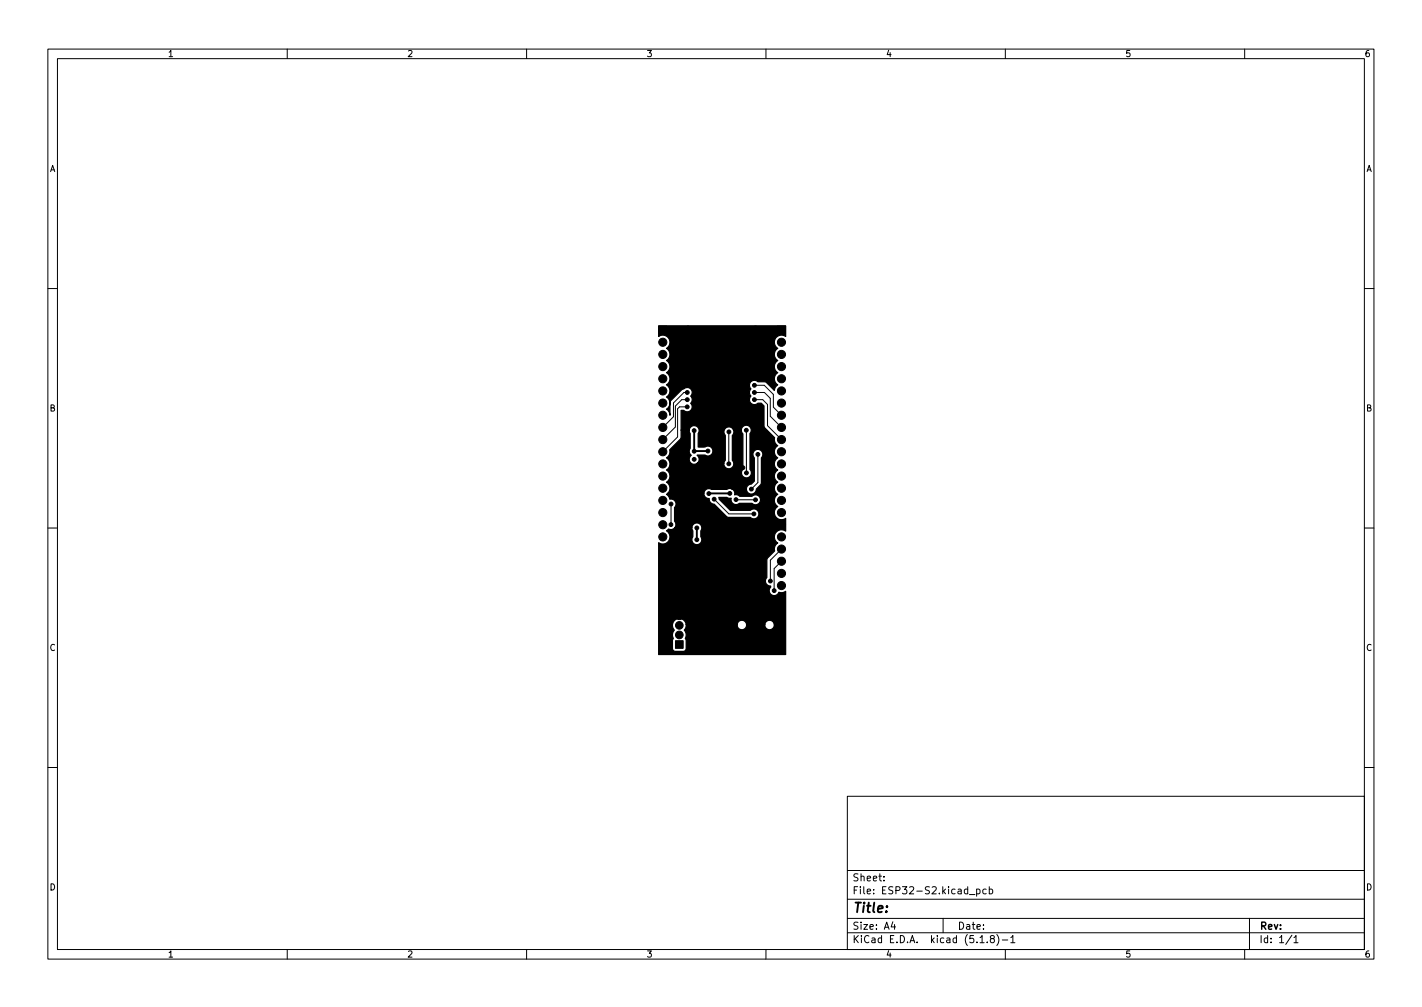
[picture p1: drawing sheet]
<svg xmlns="http://www.w3.org/2000/svg" width="297mm" height="210mm" viewBox="0 0 297 210" stroke-linecap="round" stroke-linejoin="round" font-family="sans-serif">
<defs><g id="words">
<text font-size="2.8" x="178" y="190.6">Title:</text>
<g font-size="2.1">
<text x="178" y="184">Sheet:</text>
<text x="178" y="186.7">File: ESP32-S2.kicad_pcb</text>
<text x="178" y="196.9">KiCad E.D.A. kicad (5.1.8)-1</text>
<text x="178" y="194.1">Size: A4</text>
<text x="200" y="194.1">Date:</text>
<text x="263" y="194.1">Rev:</text>
<text x="263" y="196.9">Id: 1/1</text>
</g>
<g font-size="1.8">
<text x="35" y="11.9">1</text>
<text x="85" y="11.9">2</text>
<text x="135" y="11.9">3</text>
<text x="185" y="11.9">4</text>
<text x="235" y="11.9">5</text>
<text x="285" y="11.9">6</text>
<text x="10.3" y="35.9">A</text>
<text x="285.3" y="35.9">A</text>
<text x="10.3" y="85.9">B</text>
<text x="285.3" y="85.9">B</text>
<text x="10.3" y="135.9">C</text>
<text x="285.3" y="135.9">C</text>
<text x="10.3" y="185.9">D</text>
<text x="285.3" y="185.9">D</text>
<text x="35" y="199.9">1</text>
<text x="85" y="199.9">2</text>
<text x="135" y="199.9">3</text>
<text x="185" y="199.9">4</text>
<text x="235" y="199.9">5</text>
<text x="285" y="199.9">6</text>
</g>
</g></defs>
<g fill="none" stroke="#000" stroke-width=".21">
<path d="M10 10.2h277v190.1h-277zM12 12.2h273v186.1h-273zM60 10.2v2M110 10.2v2M160 10.2v2M210 10.2v2M260 10.2v2M10 60.2h2M285 60.2h2M143.4 81.9h-.5l-2.2 2.2v2.9l-2.2 2.2M143.6 83.4h-1.2l-1.3 1.4v4.4l-2.6 2.6M143.6 84.9h-1.6l-.5 .5v5.8l-3 3.1"/>
<path d="M152.3 90.2l-.1 6.6M155.9 89.8v8.9M157.6 83.4h1.7l1 1v4.5l2.9 2.9M157.6 81.9h2.1l1.2 1.3v3.7l2.3 2.3M157.6 80.4h2l2 1.9v2.7l1.6 1.7M158.3 94.9v5.9l-1.4 1.3M163.3 91.1v.7M10 110.2h2M140.2 105.2v4.3M149.2 104.2l3 3.1h5.3M153.7 104.3l4.1 .1M163.2 114.6l-2.3 2.4v4.3"/>
<path d="M163.2 117.2l-1.5 1.5v4.6M285 110.2h2M10 160.2h2M177 166.3h108v32h-108zM285 160.2h2M60 198.3v2M110 198.3v2M160 198.3v2M177 194.8h108M177 191.8h108M177 187.8h108M177 181.8h108"/>
<path d="M184.6 183.8v.1M184.6 183v.1M186.5 192.5l-.4 1h1M186.9 193v1M197 191.8v3M202.5 186.8h1.1M204 185.7l.4-.1 .3 .3-.1 .7h-.6M204 185.6v1.5M204.7 195.8l.4-.5v1.5M204.7 196.8h.9M206 185.7l-.4-.1-.3 .3 .1 .7h.6M206.2 196.7v.1"/>
<path d="M206.6 185.7l.5-.1 .3 .3-.2 .7h-.6M206.6 185.1v1.5M207.1 196l-.2-.3v-.2l.2-.2 .5 .1 .1 .2-.1 .2-.6 .2-.1 .3v.4l.2 .1h.3l.3-.3v-.2l-.3-.3M208.2 195.1a1.72 1.72 0 0 1 0 2.3M209.4 196.3h1.1M210 198.3v2M211.1 195.8l.5-.5v1.5M211.1 196.8h.9M260 198.3v2M261 191.8v6.5M269.9 195.3l-1.3 1.9M270.3 195.8l.4-.5v1.5"/>
<path d="M270.3 196.8h.8"/>
</g>
<g fill="#000" stroke="#000" stroke-width=".21">
<path d="M137.6 68.1h1.7v1.7h-1.7zM162.4 68.1h1.7v1.7h-1.7zM141.1 133.8h1.6v1.6h-1.6z"/>
<circle cx="138.4" cy="76.5" r=".85"/>
<circle cx="138.4" cy="74" r=".85"/>
<circle cx="138.4" cy="79.1" r=".85"/>
<circle cx="138.4" cy="71.5" r=".85"/>
<circle cx="143.7" cy="68.4" r=".4"/>
<circle cx="149.5" cy="73.2" r=".4"/>
<circle cx="149.5" cy="72.2" r=".4"/>
<circle cx="149.5" cy="71.2" r=".4"/>
<circle cx="152.7" cy="76.5" r=".4"/>
<circle cx="153.8" cy="76.5" r=".4"/>
<circle cx="157.8" cy="68.4" r=".4"/>
<circle cx="163.2" cy="76.5" r=".85"/>
<circle cx="163.2" cy="79.1" r=".85"/>
<circle cx="163.2" cy="71.5" r=".85"/>
<circle cx="163.2" cy="74" r=".85"/>
<circle cx="138.4" cy="94.3" r=".85"/>
<circle cx="138.4" cy="96.9" r=".85"/>
<circle cx="138.4" cy="91.8" r=".85"/>
<circle cx="138.4" cy="84.2" r=".85"/>
<circle cx="138.4" cy="89.2" r=".85"/>
<circle cx="138.4" cy="99.4" r=".85"/>
<circle cx="138.4" cy="86.7" r=".85"/>
<circle cx="138.4" cy="81.6" r=".85"/>
<circle cx="143.6" cy="84.9" r=".4"/>
<circle cx="143.6" cy="81.9" r=".4"/>
<circle cx="143.6" cy="83.4" r=".4"/>
<circle cx="145" cy="89.9" r=".4"/>
<circle cx="145" cy="94.2" r=".4"/>
<circle cx="145" cy="95.9" r=".4"/>
<circle cx="146.1" cy="98.4" r=".4"/>
<circle cx="147.9" cy="94.2" r=".4"/>
<circle cx="152.2" cy="96.8" r=".4"/>
<circle cx="152.3" cy="90.2" r=".4"/>
<circle cx="155.2" cy="97.7" r=".4"/>
<circle cx="155.9" cy="89.8" r=".4"/>
<circle cx="155.9" cy="98.7" r=".4"/>
<circle cx="157.5" cy="93.4" r=".4"/>
<circle cx="157.6" cy="80.4" r=".4"/>
<circle cx="157.6" cy="83.4" r=".4"/>
<circle cx="157.6" cy="81.9" r=".4"/>
<circle cx="158.3" cy="94.9" r=".4"/>
<circle cx="163.2" cy="89.2" r=".85"/>
<circle cx="163.2" cy="86.7" r=".85"/>
<circle cx="163.2" cy="99.4" r=".85"/>
<circle cx="163.2" cy="94.3" r=".85"/>
<circle cx="163.2" cy="91.8" r=".85"/>
<circle cx="163.2" cy="81.6" r=".85"/>
<circle cx="163.2" cy="96.9" r=".85"/>
<circle cx="163.2" cy="84.2" r=".85"/>
<circle cx="138.4" cy="109.6" r=".85"/>
<circle cx="138.4" cy="107" r=".85"/>
<circle cx="138.4" cy="112.1" r=".85"/>
<circle cx="138.4" cy="101.9" r=".85"/>
<circle cx="138.4" cy="104.5" r=".85"/>
<circle cx="139" cy="115" r=".4"/>
<circle cx="140.1" cy="109.5" r=".4"/>
<circle cx="140.2" cy="105.2" r=".4"/>
<circle cx="142.7" cy="107" r=".4"/>
<circle cx="145.6" cy="112.7" r=".4"/>
<circle cx="145.6" cy="110.2" r=".4"/>
<circle cx="148.1" cy="103.1" r=".4"/>
<circle cx="148.2" cy="114.5" r=".4"/>
<circle cx="149.2" cy="104.2" r=".4"/>
<circle cx="152.5" cy="103" r=".4"/>
<circle cx="153.1" cy="109.8" r=".4"/>
<circle cx="153.7" cy="104.3" r=".4"/>
<circle cx="156.9" cy="100.4" r=".4"/>
<circle cx="157" cy="102.1" r=".4"/>
<circle cx="157.5" cy="107.3" r=".4"/>
<circle cx="157.8" cy="104.4" r=".4"/>
<circle cx="163.2" cy="119.7" r=".85"/>
<circle cx="163.2" cy="109.6" r=".85"/>
<circle cx="163.2" cy="107" r=".85"/>
<circle cx="163.2" cy="101.9" r=".85"/>
<circle cx="163.2" cy="117.2" r=".85"/>
<circle cx="163.2" cy="112.1" r=".85"/>
<circle cx="163.2" cy="104.5" r=".85"/>
<circle cx="163.2" cy="114.6" r=".85"/>
<circle cx="139.2" cy="128.3" r="1.08"/>
<circle cx="139.2" cy="135.3" r="1.08"/>
<circle cx="141.4" cy="125.6" r=".4"/>
<circle cx="141.9" cy="132.6" r=".8"/>
<circle cx="141.9" cy="128.6" r=".8"/>
<circle cx="141.9" cy="130.6" r=".8"/>
<circle cx="144.6" cy="128.3" r="1.07"/>
<circle cx="144.6" cy="135.3" r="1.07"/>
<circle cx="149.1" cy="125.7" r=".4"/>
<circle cx="151.1" cy="125.7" r=".4"/>
<circle cx="155.5" cy="124.6" r=".4"/>
<circle cx="157.3" cy="122.4" r=".4"/>
<circle cx="160.7" cy="124.8" r=".4"/>
<circle cx="160.9" cy="121.3" r=".4"/>
<circle cx="161.7" cy="123.3" r=".4"/>
<circle cx="163.2" cy="122.3" r=".85"/>
</g>
<path d="M153.5 129.4v1.1M153.5 133.6v1.1M162.2 129.4v1.1M162.2 133.6v1.1" fill="none" stroke="#000" stroke-width="1.1"/>
<path d="M145 89.9h.1M145 89.9v4.3h2.9M147.9 94.2h.1M145.6 110.2v2.5M152.5 103l-4.4 .1" fill="none" stroke="#000" stroke-width=".4"/>
<circle cx="145.6" cy="112.7" r=".2" fill="#000"/>
<path d="M137.6 68h26.5v2.3a1.49 1.49 0 0 0-2.1 .3 1.49 1.49 0 0 0 .5 2.1 1.48 1.48 0 0 0 0 2.6 1.48 1.48 0 0 0 0 2.5 1.48 1.48 0 0 0 0 2.6l-.6 .5-.1 .6-1.7-1.7-1.9-.2a1.04 1.04 0 0 0-1.4 .2 1.04 1.04 0 0 0 .1 1.4 1.03 1.03 0 0 0 0 1.5 1.04 1.04 0 0 0-.1 1.5 1.04 1.04 0 0 0 1.5 0h.7l.6 .6v4.4l2.2 2.2v.8l.7 .9a1.48 1.48 0 0 0 0 2.5 1.48 1.48 0 0 0 0 2.5 1.48 1.48 0 0 0 0 2.6 1.48 1.48 0 0 0 0 2.5 1.48 1.48 0 0 0 0 2.6 1.49 1.49 0 0 0-.5 2.1 1.49 1.49 0 0 0 2.1 .3v2.7l-.2-.1a1.49 1.49 0 0 0-2 .6 1.49 1.49 0 0 0 .6 2l-.7 .8v.8l-1.6 1.7v3.9a1.03 1.03 0 0 0-.2 1.1 1.03 1.03 0 0 0 1 .7l-.1 .3a1.04 1.04 0 0 0 .3 1.5 1.04 1.04 0 0 0 1.5-.6l.7 .1 .7-.2v13.2h-26.5v-2.9h2.9v1.6l.1 .4 .5 .2h1.6a.64 .64 0 0 0 .6-.6v-1.8l-.2-.3a1.41 1.41 0 0 0-.2-1.7l.4-.6v-.6h10.7v.2a.99 .99 0 0 0 1.1 .9 .99 .99 0 0 0 .9-1.1h3.8v.2a.99 .99 0 0 0 1.5 .7 .99 .99 0 0 0 0-1.6 .99 .99 0 0 0-1.5 .7h-3.8l-.1-.2a.99 .99 0 0 0-1-.7 .99 .99 0 0 0-.9 .9h-10.7v-.2a1.44 1.44 0 0 0-2.1-.9 1.44 1.44 0 0 0-.3 2.3 1.47 1.47 0 0 0-.3 1.7l-.1 .5h-2.9v-20.5a1.49 1.49 0 0 0 2.1-.4 1.49 1.49 0 0 0-.5-2.1l.5-.3a1.03 1.03 0 0 0 1.3-.4h3.5l.2 .7v1.3a1.04 1.04 0 0 0 .2 1.4 1.04 1.04 0 0 0 1.4 0 1.04 1.04 0 0 0 .1-1.4l.1-1.4a1.04 1.04 0 0 0-.6-1.5 1.04 1.04 0 0 0-1.4 .9h-3.5l.2-.7-.3-.6v-2.8a1.03 1.03 0 0 0 .2-1.3 1.03 1.03 0 0 0-1.2-.5l-.3-.7-.4-.3 .3-.2h7.5a1.04 1.04 0 0 0 1.2 1.1 1.03 1.03 0 0 0 1 1.2l2.8 2.7 4.8 .1a1.04 1.04 0 0 0 1.5-.1 1.04 1.04 0 0 0-.1-1.5 1.04 1.04 0 0 0-1.4 .1h-4.2l-2.4-2.4-.1-.3h1.7l.5 .2 .4-.1a1.04 1.04 0 0 0 .5 1.2 1.04 1.04 0 0 0 1.2-.1l2.8 .1a1.04 1.04 0 0 0 1.4-.2 1.04 1.04 0 0 0-.1-1.4 1.04 1.04 0 0 0-1.4 0h-2.6l-.5-.3h-.6a1.04 1.04 0 0 0-.7-1.3h3.2v.2a1.04 1.04 0 0 0 1.1 1 1.04 1.04 0 0 0 1-1.1l1-1.2v-5.3a1.04 1.04 0 0 0 0-1.5 1.04 1.04 0 0 0-1.4 0 1.04 1.04 0 0 0 0 1.5v4.9l-.7 .6a1.03 1.03 0 0 0-1 .9l-7.3 .1a1.04 1.04 0 0 0-1.6 .9l-7.4-.1a1.48 1.48 0 0 0-.4-2.2 1.48 1.48 0 0 0 0-2.6 1.48 1.48 0 0 0 0-2.5l.7-.8v-.9l2.3-2.4 .1-1.7h1.7l.2 .7-.1 3.2a1.03 1.03 0 0 0 .3 1.4 1.04 1.04 0 0 0-.2 1.4 1.04 1.04 0 0 0 1.4 .2h5.6v.2a1.04 1.04 0 0 0 1.5 .9 1.04 1.04 0 0 0 .3-1.7v-5.2l.3-.6-.1-.6h1.7v.4l.3 .5-.1 7.5a1.04 1.04 0 0 0 .1 1.4 1.04 1.04 0 0 0 1.5 0 1.04 1.04 0 0 0 0-1.5v-7.5a1.04 1.04 0 0 0-.4-1.6 1.04 1.04 0 0 0-1.4 .8h-1.7a1.04 1.04 0 0 0-1.5-.4 1.04 1.04 0 0 0-.2 1.6v5.2l-.3 .6h-5.6a1.03 1.03 0 0 0 0-1.6h1.8a1.04 1.04 0 0 0 1.5-1 1.04 1.04 0 0 0-1.6-.8h-1.5v-2.8a1.04 1.04 0 0 0-.4-1.6 1.04 1.04 0 0 0-1.4 .9h-1.7v-4.1l.6 .1a1.04 1.04 0 0 0 1.4-.2 1.04 1.04 0 0 0 0-1.4 1.03 1.03 0 0 0 0-1.5 1.07 1.07 0 0 0-.1-1.5 1.07 1.07 0 0 0-1.5 0l-.4 .2-2.3 2.5-.1 2.8-.1-.7-.6-.6a1.48 1.48 0 0 0 0-2.5 1.48 1.48 0 0 0 0-2.5 1.48 1.48 0 0 0 0-2.6 1.48 1.48 0 0 0 0-2.5 1.48 1.48 0 0 0 0-2.6 1.49 1.49 0 0 0 .5-2.1 1.49 1.49 0 0 0-2.1-.3z" fill="#000" stroke="#000" stroke-width=".25"/>
<use href="#words"/>
</svg>
